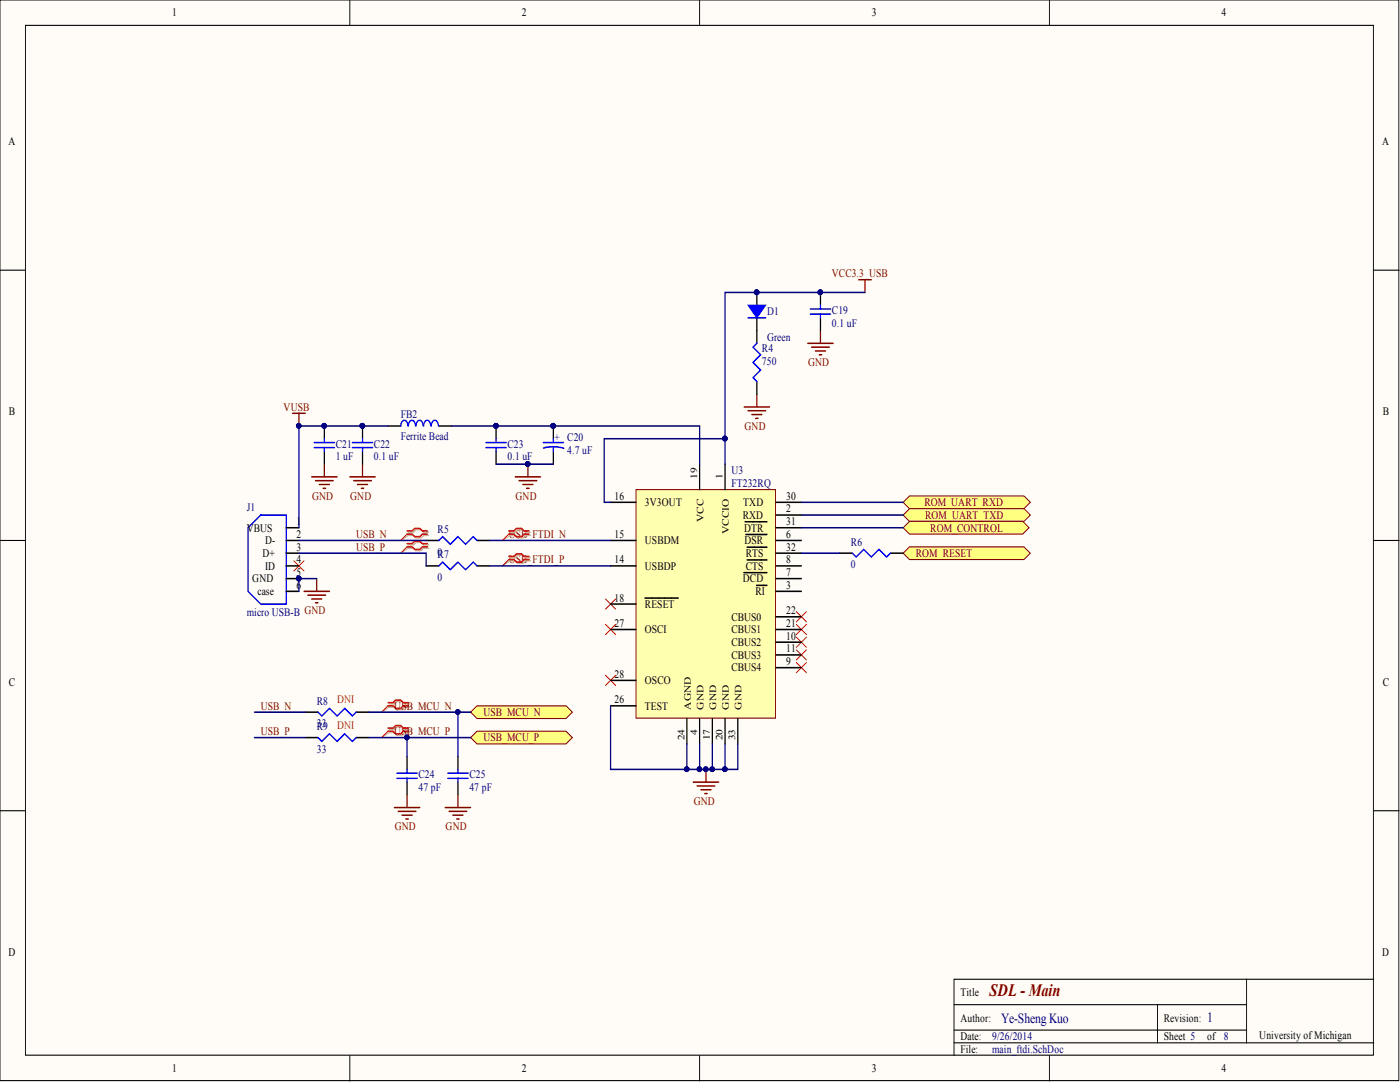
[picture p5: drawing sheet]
<svg xmlns="http://www.w3.org/2000/svg" width="279mm" height="216mm" viewBox="0 0 279 216" stroke-linecap="round" stroke-linejoin="round" font-family="sans-serif">
<defs><g id="words">
<text font-size="3.5" fill="#800000" x="197.5" y="198.7">SDL a Main</text>
<g font-size="2.8" fill="#000080">
<text x="240.9" y="203.9">1</text>
<text x="199.8" y="204.2">Ye-Sheng Kuo</text>
</g>
<g font-size="2.3">
<text x="34.4" y="3.3">1</text>
<text x="104.2" y="3.3">2</text>
<text x="174" y="3.3">3</text>
<text x="243.8" y="3.3">4</text>
<text x="1.7" y="29">A</text>
<text x="275.9" y="29">A</text>
<text x="1.8" y="82.9">B</text>
<text x="275.9" y="82.9">B</text>
<text x="122.6" y="99.7">16</text>
<text x="128.7" y="101">3V3OUT</text>
<text x="148.3" y="101">TXD</text>
<text x="156.9" y="99.7">30</text>
<text x="49.2" y="106.1">VBUS</text>
<text x="59.1" y="104.8">1</text>
<text x="59.1" y="107.3">2</text>
<text x="122.6" y="107.3">15</text>
<text x="148.3" y="103.5">RXD</text>
<text x="148.5" y="106.1">DTR</text>
<text x="156.9" y="102.3">2</text>
<text x="156.9" y="107.3">6</text>
<text x="156.9" y="104.8">31</text>
<text x="52.4" y="111.1">D+</text>
<text x="52.9" y="108.6">D-</text>
<text x="52.9" y="113.7">ID</text>
<text x="59.1" y="109.9">3</text>
<text x="59.1" y="112.4">4</text>
<text x="122.6" y="112.4">14</text>
<text x="128.7" y="113.7">USBDP</text>
<text x="128.7" y="108.6">USBDM</text>
<text x="148.6" y="108.6">DSR</text>
<text x="148.8" y="113.7">CTS</text>
<text x="148.8" y="111.1">RTS</text>
<text x="156.9" y="112.4">8</text>
<text x="156.9" y="109.9">32</text>
<text x="50.3" y="116.2">GND</text>
<text x="51.4" y="118.8">case</text>
<text x="59.1" y="114.9">5</text>
<text x="59.1" y="117.5">6</text>
<text x="148.3" y="116.2">DCD</text>
<text x="150.8" y="118.8">RI</text>
<text x="156.9" y="117.5">3</text>
<text x="156.9" y="114.9">7</text>
<text x="122.6" y="120">18</text>
<text x="122.6" y="125.1">27</text>
<text x="128.7" y="121.3">RESET</text>
<text x="146" y="123.8">CBUS0</text>
<text x="156.9" y="125.1">21</text>
<text x="156.9" y="122.6">22</text>
<text x="128.7" y="126.4">OSCI</text>
<text x="146" y="128.9">CBUS2</text>
<text x="146" y="131.4">CBUS3</text>
<text x="146" y="126.4">CBUS1</text>
<text x="156.9" y="127.6">10</text>
<text x="156.9" y="130.2">11</text>
<text x="1.8" y="136.9">C</text>
<text x="122.6" y="135.3">28</text>
<text x="128.7" y="136.5">OSCO</text>
<text x="146" y="134">CBUS4</text>
<text x="156.9" y="132.7">9</text>
<text x="275.9" y="136.9">C</text>
<text x="122.6" y="140.3">26</text>
<text x="128.7" y="141.6">TEST</text>
<text x="1.7" y="190.7">D</text>
<text x="275.9" y="190.7">D</text>
<text x="191.7" y="198.7">Title</text>
<text x="191.7" y="207.6">Date:</text>
<text x="191.7" y="204">Author:</text>
<text x="232.3" y="204">Revision:</text>
<text x="232.3" y="207.6">Sheet 5</text>
<text x="240.9" y="207.6">of 8</text>
<text x="251.3" y="207.3">University of Michigan</text>
<text x="34.4" y="213.9">1</text>
<text x="104.2" y="213.9">2</text>
<text x="174" y="213.9">3</text>
<text x="191.7" y="210.1">File:</text>
<text x="243.8" y="213.9">4</text>
</g>
<g font-size="2.3" fill="#800000">
<text x="166" y="55.3">VCC3.3_USB</text>
<text x="161.3" y="73.1">GND</text>
<text x="56.6" y="82">VUSB</text>
<text x="148.6" y="85.8">GND</text>
<text x="62.3" y="99.7">GND</text>
<text x="69.9" y="99.7">GND</text>
<text x="102.9" y="99.7">GND</text>
<text x="184.5" y="101">ROM_UART_RXD</text>
<text x="71.1" y="107.3">USB_N</text>
<text x="101.5" y="107.3">USB_FTDI_N</text>
<text x="184.6" y="103.5">ROM_UART_TXD</text>
<text x="185.7" y="106.1">ROM_CONTROL</text>
<text x="71.1" y="109.9">USB_P</text>
<text x="101.5" y="112.4">USB_FTDI_P</text>
<text x="182.8" y="111.1">ROM_RESET</text>
<text x="52" y="141.6">USB_N</text>
<text x="78.7" y="141.6">USB_MCU_N</text>
<text x="96.5" y="142.9">USB_MCU_N</text>
<text x="52" y="146.7">USB_P</text>
<text x="78.7" y="146.7">USB_MCU_P</text>
<text x="96.5" y="147.9">USB_MCU_P</text>
<text x="138.4" y="160.6">GND</text>
<text x="78.8" y="165.7">GND</text>
<text x="88.9" y="165.7">GND</text>
</g>
<g font-size="2.3" fill="#000080">
<text x="153.1" y="62.9">D1</text>
<text x="166" y="65.2">0.1 uF</text>
<text x="166" y="62.7">C19</text>
<text x="152.1" y="70.3">R4</text>
<text x="153.1" y="68">Green</text>
<text x="152.1" y="72.8">750</text>
<text x="80" y="83.4">FB2</text>
<text x="67" y="89.3">C21</text>
<text x="74.6" y="89.3">C22</text>
<text x="80" y="87.8">Ferrite Bead</text>
<text x="101.3" y="89.3">C23</text>
<text x="67" y="91.9">1 uF</text>
<text x="74.6" y="91.9">0.1 uF</text>
<text x="101.3" y="91.9">0.1 uF</text>
<text x="113.2" y="90.6">4.7 uF</text>
<text x="146" y="94.6">U3</text>
<text x="146" y="97.2">FT232RQ</text>
<text x="49.2" y="102">J1</text>
<text x="87.3" y="106.3">R5</text>
<text x="87.3" y="110.9">0</text>
<text x="87.3" y="111.4">R7</text>
<text x="169.8" y="113.4">0</text>
<text x="169.8" y="108.9">R6</text>
<text x="87.3" y="116">0</text>
<text x="49.2" y="122.8">micro USB-B GND</text>
<text x="63.2" y="140.6">R8</text>
<text x="63.2" y="145.1">33</text>
<text x="63.2" y="145.7">R9</text>
<text x="63.2" y="150.2">33</text>
<text x="83.5" y="155.3">C24</text>
<text x="93.7" y="155.3">C25</text>
<text x="83.5" y="157.8">47 pF</text>
<text x="93.7" y="157.8">47 pF</text>
<text x="198" y="207.6">9/26/2014</text>
<text x="198" y="210.1">main_ftdi.SchDoc</text>
</g>
<text font-size="2.3" fill="#00f" x="110.7" y="88">+ C20</text>
<g font-size="2.3" fill="#ee0e22">
<text x="67.3" y="140.3">DNI</text>
<text x="67.3" y="145.4">DNI</text>
</g>
<g font-size="1.9">
<text x="139.1" y="95.7" transform="rotate(-90 139.1 95.7)">19</text>
<text x="144.2" y="95.7" transform="rotate(-90 144.2 95.7)">1</text>
<text x="140.4" y="104.2" transform="rotate(-90 140.4 104.2)">VCC</text>
<text x="145.5" y="106.6" transform="rotate(-90 145.5 106.6)">VCCIO</text>
<text x="137.8" y="141.6" transform="rotate(-90 137.8 141.6)">AGND</text>
<text x="140.4" y="141.6" transform="rotate(-90 140.4 141.6)">GND</text>
<text x="142.9" y="141.6" transform="rotate(-90 142.9 141.6)">GND</text>
<text x="145.5" y="141.6" transform="rotate(-90 145.5 141.6)">GND</text>
<text x="148" y="141.6" transform="rotate(-90 148 141.6)">GND</text>
<text x="136.6" y="147.7" transform="rotate(-90 136.6 147.7)">24</text>
<text x="139.1" y="146.6" transform="rotate(-90 139.1 146.6)">4</text>
<text x="141.7" y="147.7" transform="rotate(-90 141.7 147.7)">17</text>
<text x="144.2" y="147.7" transform="rotate(-90 144.2 147.7)">20</text>
<text x="146.7" y="147.7" transform="rotate(-90 146.7 147.7)">33</text>
</g>
</g></defs>
<g fill="#fffcf8" stroke="#000" stroke-width=".2">
<path d="M0 0h279.2v215.6h-279.2z"/>
<path d="M5.1 5.1h269v205.4h-269z"/>
</g>
<g fill="none" stroke="#000" stroke-width=".2">
<path d="M69.8 0v5.1M139.6 0v5.1M209.4 0v5.1M0 53.9h5.1M274.2 53.9h5M0 107.8h5.1M274.2 107.8h5M0 161.8h5.1M274.2 161.8h5M248.8 195.4h-58.4v15.2M274.2 195.4h-25.4v12.7M69.8 210.6v5.1"/>
<path d="M139.6 210.6v5.1M190.4 200.5h58.4M190.4 208.1h83.8M190.4 205.5h58.4M209.4 210.6v5.1M231 200.5v7.6"/>
</g>
<g fill="none" stroke="#800000" stroke-width=".28">
<path d="M151 78.7v2.5M62.2 95.2h5.1M63 95.9h3.5M63.7 96.7h2M64.5 97.4h.5M64.7 92.6v2.6M69.8 95.2h5.1M70.6 95.9h3.5M71.3 96.7h2.1M72.1 97.4h.5M72.4 92.6v2.6M102.8 95.2h5.1"/>
<path d="M103.6 95.9h3.5M104.3 96.7h2.1M105.1 97.4h.5M105.4 92.6v2.6M148.5 81.2h5.1M149.3 82h3.5M150 82.7h2.1M150.8 83.5h.5M60.7 118h5M61.4 118.8h3.6M62.2 119.5h2M63.2 115.5v2.5"/>
<path d="M63 120.3h.5M138.4 156.1h5M139.1 156.8h3.6M139.9 157.6h2M140.6 158.3h.5M140.9 153.5v2.6"/>
</g>
<g fill="#000080" stroke="#000080" stroke-width=".2">
<circle cx="140.9" cy="153.5" r=".47"/>
<circle cx="105.3" cy="92.6" r=".47"/>
</g>
<path d="M58.6 111.9l2.1 2M60.7 111.9l-2.1 2" fill="none" stroke="#f00" stroke-width=".2"/>
<g fill="#ffff80" stroke="#800000" stroke-width=".2">
<path d="M180.2 100.2l1.3-1.2h22.9l1.2 1.2-1.2 1.3h-22.9z" fill-rule="evenodd"/>
<path d="M180.2 102.8l1.3-1.3h22.9l1.2 1.3-1.2 1.2h-22.9z" fill-rule="evenodd"/>
<path d="M180.2 105.3l1.3-1.3h22.6l1.3 1.3-1.3 1.3h-22.6z" fill-rule="evenodd"/>
</g>
<g fill="none" stroke="#f00" stroke-width=".2">
<path d="M120.8 119.5l2.1 2M122.9 119.5l-2.1 2M120.8 134.7l2.1 2.1M120.8 124.6l2.1 2M122.9 134.7l-2.1 2.1M122.9 124.6l-2.1 2M158.9 122.1l2 2M158.9 124.6l2 2M158.9 127.1l2 2.1M158.9 129.7l2 2M158.9 132.2l2 2M160.9 122.1l-2 2"/>
<path d="M160.9 124.6l-2 2M160.9 127.1l-2 2.1M160.9 129.7l-2 2M160.9 132.2l-2 2"/>
</g>
<path d="M161.2 68.5h5.1M162 69.3h3.5M162.7 70h2.1M163.5 70.8h.5M163.7 66v2.5" fill="none" stroke="#800000" stroke-width=".28"/>
<path d="M126.9 97.7h27.9v45.6h-27.9z" fill="#ffffb0" stroke="#800000" stroke-width=".2"/>
<g fill="none" stroke="#000" stroke-width=".28">
<path d="M151 58.4v2.5M163.7 58.4v2.5M151 63.4v5.1M151 76.1v2.6M163.7 63.4v2.6M64.7 85v2.5M64.7 90.1v2.5M72.4 85v2.5M72.4 90.1v2.5M77.4 85h2.6M87.6 85h2.5M99 85v2.5"/>
<path d="M99 90.1v2.5M110.4 85v2.5M110.4 90.1v2.5M139.6 92.6v5.1M144.7 92.6v5.1M57.1 118h2.6M57.1 107.8h2.6M57.1 115.5h2.6M57.1 112.9h2.6M57.1 105.3h2.6M57.1 110.4h2.6M121.9 107.8h5"/>
<path d="M121.9 112.9h5M121.9 100.2h5M128.7 119.3h6.7M148.4 114.3h4.7M148.7 104.1h4.4M148.8 106.7h4.3M149.1 111.7h4M149.1 109.2h4M151 116.8h2.1M154.9 102.8h5M154.9 118h5M154.9 107.8h5"/>
<path d="M154.9 115.5h5M154.9 112.9h5M154.9 100.2h5M154.9 105.3h5M154.9 110.4h5M121.9 120.5h5M121.9 125.6h5M121.9 135.8h5M154.9 133.2h5M154.9 128.1h5M154.9 130.7h5M154.9 125.6h5"/>
<path d="M154.9 123.1h5M121.9 140.8h5M137.1 143.4v5M139.6 143.4v5M142.2 143.4v5M144.7 143.4v5M147.2 143.4v5"/>
</g>
<g fill="none" stroke="#00f" stroke-width=".28">
<path d="M149.3 63.4h3.5M151 68.5l-.7 .8 1.5 1.5-1.5 1.5 1.5 1.5-1.5 1.6 .7 .7M161.7 62.7h4.1M161.7 61.7h4.1M163.7 60.9v.8M163.7 62.7v.7M62.7 89.3h4.1M62.7 88.3h4.1M64.7 87.5v.8M64.7 89.3v.8M70.3 89.3h4.1M70.3 88.3h4.1"/>
<path d="M72.4 87.5v.8M72.4 89.3v.8M81.4 85a.84 .84 0 0 0-1-1.1l-.4 .6v.5M82.9 85a.84 .84 0 0 0-1-1.1l-.3 .6-.1 .5M84.4 85a.84 .84 0 0 0-.9-1.1l-.4 .6-.1 .5M86 85a.84 .84 0 0 0-1-1.1l-.4 .6v.5M87.5 85a.84 .84 0 0 0-1-1.1l-.4 .6v.5M97 89.3h4M97 88.3h4M99 87.5v.8M99 89.3v.8M108.4 88.3h4.1"/>
<path d="M108.4 89.4a7 7 0 0 1 4.1 .1M110.4 87.5v.8M110.4 89.3v.8M49.5 105.3l2.5-2.5h5.1v17.7h-5.1l-2.5-2.5z"/>
</g>
<g fill="#000080" stroke="#000080" stroke-width=".2">
<circle cx="59.6" cy="115.4" r=".47"/>
<circle cx="64.7" cy="85" r=".47"/>
<circle cx="72.3" cy="85" r=".47"/>
<circle cx="99" cy="85" r=".47"/>
<circle cx="110.4" cy="85" r=".47"/>
<circle cx="163.7" cy="58.3" r=".47"/>
<circle cx="151" cy="58.3" r=".47"/>
</g>
<path d="M149.3 60.9h3.5l-1.8 2.5z" fill="#00f" stroke="#00f" stroke-width=".2"/>
<path d="M171.4 55.8h2.5M172.6 55.8v2.6" fill="none" stroke="#800000" stroke-width=".28"/>
<path d="M180.2 110.4l1.3-1.3h22.9l1.2 1.3-1.2 1.3h-22.9z" fill-rule="evenodd" fill="#ffff80" stroke="#800000" stroke-width=".2"/>
<path d="M85 107.8h2.6M85 112.9h2.6M95.2 107.8h2.5M95.2 112.9h2.5" fill="none" stroke="#000" stroke-width=".28"/>
<path d="M87.6 107.8l.7-.7 1.6 1.5 1.5-1.5 1.5 1.5 1.5-1.5 .8 .7M87.6 112.9l.7-.7 1.6 1.5 1.5-1.5 1.5 1.5 1.5-1.5 .8 .7" fill="none" stroke="#00f" stroke-width=".28"/>
<g fill="#ffff80" stroke="#800000" stroke-width=".2">
<path d="M93.9 142.1l1.3-1.3h17.8l1.2 1.3-1.2 1.3h-17.8z" fill-rule="evenodd"/>
<path d="M93.9 147.2l1.3-1.3h17.8l1.2 1.3-1.2 1.2h-17.8z" fill-rule="evenodd"/>
</g>
<path d="M81.5 106.2h1l.5-.5h1l.5 .5h1.1M81.5 106.8h1l.5 .5h1l.5-.5h1.1M81.5 108.7h1l.5-.5h1l.5 .5h1.1M81.5 109.4h1l.5 .5h1l.5-.5h1.1M101.8 106.2h1l.5-.5h1l.5 .5h1.1M101.8 106.8h1l.5 .5h1l.5-.5h1.1M101.8 111.3h1l.5-.5h1l.5 .5h1.1M101.8 111.9h1l.5 .5h1l.5-.5h1.1M77.7 140.5h1l.5-.6h1l.5 .6h1M77.7 141.1h1l.5 .5h1l.5-.5h1M77.7 145.5h1l.5-.5h1l.5 .5h1M77.7 146.2h1l.5 .5h1l.5-.5h1" fill="none" stroke="#d0a19e" stroke-width=".28"/>
<path d="M81.5 106.8l-1.5 1M81.5 109.4l-1.5 1M101.8 106.8l-1.5 1M101.8 111.9l-1.5 1M77.7 141.1l-1.5 1M77.7 146.2l-1.5 1" fill="none" stroke="#d0a19e" stroke-width=".2"/>
<path d="M81.2 105.9h1.1l.5-.5h1l.5 .5h1M81.2 106.6h1.1l.5 .5h1l.5-.5h1M81.2 108.5h1.1l.5-.5h1l.5 .5h1M81.2 109.1h1.1l.5 .5h1l.5-.5h1M101.5 105.9h1.1l.5-.5h1l.5 .5h1M101.5 106.6h1.1l.5 .5h1l.5-.5h1M101.5 111h1.1l.5-.5h1l.5 .5h1M101.5 111.7h1.1l.5 .5h1l.5-.5h1M77.4 140.2h1l.6-.5h1l.5 .5h1M77.4 140.8h1l.6 .5h1l.5-.5h1M77.4 145.3h1l.6-.5h1l.5 .5h1M77.4 145.9h1l.6 .5h1l.5-.5h1" fill="none" stroke="#f00" stroke-width=".28"/>
<path d="M81.2 106.6l-1.2 1.2M81.2 109.1l-1.2 1.3M101.5 106.6l-1.2 1.2M101.5 111.7l-1.2 1.2M77.4 140.8l-1.2 1.3M77.4 145.9l-1.2 1.3" fill="none" stroke="#f00" stroke-width=".2"/>
<path d="M167.5 110.4h2.6M177.7 110.4h2.5M60.9 142.1h2.6M60.9 147.2h2.6M71.1 142.1h2.5M71.1 147.2h2.5M81.2 151v2.5M81.2 156.1v2.5M91.4 151v2.5M91.4 156.1v2.5" fill="none" stroke="#000" stroke-width=".28"/>
<path d="M170.1 110.4l.7 .7 1.6-1.5 1.5 1.5 1.5-1.5 1.5 1.5 .8-.7M63.5 142.1l.7 .8 1.5-1.6 1.6 1.6 1.5-1.6 1.5 1.6 .8-.8M63.5 147.2l.7 .7 1.5-1.5 1.6 1.5 1.5-1.5 1.5 1.5 .8-.7M79.2 155.3h4.1M79.2 154.3h4.1M81.2 153.5v.8M81.2 155.3v.8M89.4 155.3h4M89.4 154.3h4M91.4 153.5v.8M91.4 155.3v.8" fill="none" stroke="#00f" stroke-width=".28"/>
<path d="M58.4 82.5h2.5M59.7 82.5v2.5M81.2 158.6v2.5M91.4 158.6v2.5M78.7 161.1h5.1M79.5 161.9h3.5M80.2 162.7h2.1M81 163.4h.5M88.9 161.1h5M89.6 161.9h3.6M90.4 162.7h2M91.1 163.4h.5" fill="none" stroke="#800000" stroke-width=".28"/>
<g fill="#000080" stroke="#000080" stroke-width=".2">
<circle cx="59.6" cy="85" r=".47"/>
<circle cx="105.3" cy="92.6" r=".47"/>
<circle cx="72.3" cy="85" r=".47"/>
<circle cx="99" cy="85" r=".47"/>
<circle cx="110.4" cy="85" r=".47"/>
<circle cx="144.7" cy="153.5" r=".47"/>
<circle cx="142.1" cy="153.5" r=".47"/>
<circle cx="137" cy="153.5" r=".47"/>
<circle cx="139.6" cy="153.5" r=".47"/>
<circle cx="144.7" cy="87.5" r=".47"/>
<circle cx="140.9" cy="153.5" r=".47"/>
<circle cx="151" cy="58.3" r=".47"/>
<circle cx="163.7" cy="58.3" r=".47"/>
<circle cx="81.2" cy="147.1" r=".47"/>
<circle cx="91.4" cy="142.1" r=".47"/>
<circle cx="64.7" cy="85" r=".47"/>
<circle cx="59.6" cy="115.4" r=".47"/>
</g>
<g fill="none" stroke="#000080" stroke-width=".28">
<path d="M172.6 58.4h-27.9v29.1M77.4 85h-17.7v20.3M90.1 85h49.5v7.6M99 92.6h11.4M144.7 87.5h-24.1v12.7h1.3M144.7 87.5v5.1M59.7 107.8h25.3M59.7 110.4h25.3v2.5M63.2 115.5h-3.5v2.5M97.7 112.9h24.2M97.7 107.8h24.2M159.9 110.4h7.6"/>
<path d="M159.9 102.8h20.3M159.9 105.3h20.3M159.9 100.2h20.3M50.8 142.1h10.1M50.8 147.2h10.1M73.6 147.2h20.3M73.6 142.1h20.3M81.2 147.2v3.8M91.4 142.1v8.9M121.9 140.8v12.7h15.2M137.1 148.4v5.1h2.5M139.6 148.4v5.1h7.6v-5.1"/>
<path d="M142.2 148.4v5.1M144.7 148.4v5.1"/>
</g>
<use href="#words"/>
</svg>
